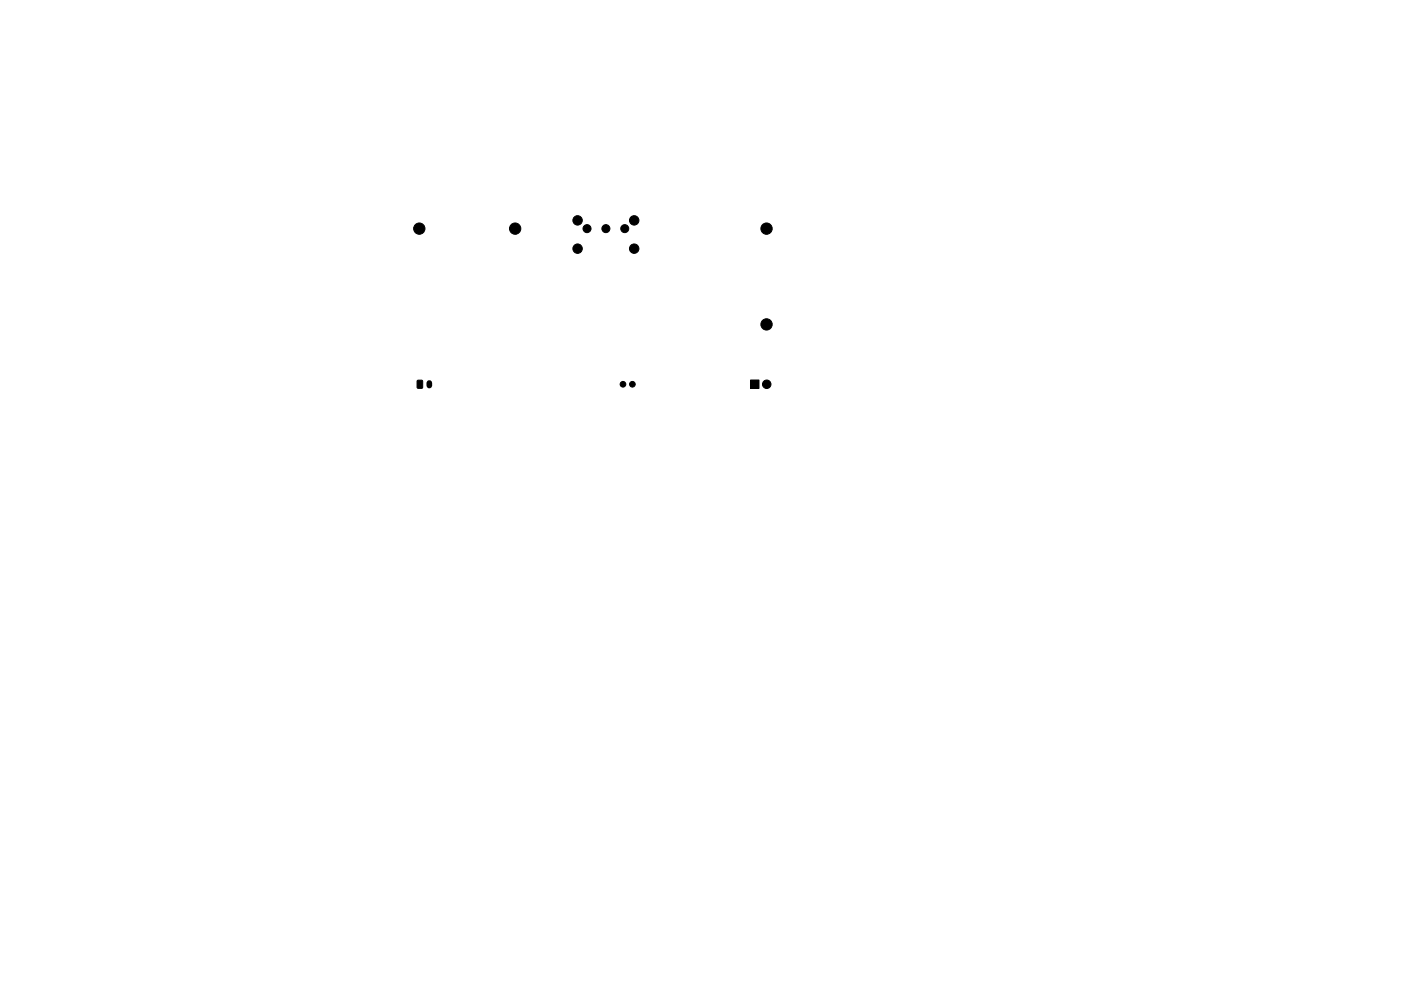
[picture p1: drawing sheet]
<svg xmlns="http://www.w3.org/2000/svg" width="297mm" height="210mm" viewBox="0 0 297 210" stroke-linecap="round" stroke-linejoin="round" font-family="sans-serif">
<g fill="#000" stroke="#000" stroke-width=".21">
<path d="M88.5 80.7h.9l.2 .1v1.4l-.1 .2h-.8l-.3-.2zM159.1 80.6h1.8v1.8h-1.8z"/>
<circle cx="88.9" cy="48.5" r="1.2"/>
<circle cx="109.2" cy="48.5" r="1.2"/>
<circle cx="122.5" cy="46.8" r="1"/>
<circle cx="122.5" cy="52.8" r="1"/>
<circle cx="124.5" cy="48.5" r=".85"/>
<circle cx="128.5" cy="48.5" r=".85"/>
<circle cx="132.5" cy="48.5" r=".85"/>
<circle cx="134.5" cy="46.8" r="1"/>
<circle cx="134.5" cy="52.8" r="1"/>
<circle cx="162.5" cy="48.5" r="1.2"/>
<circle cx="162.5" cy="68.8" r="1.2"/>
<circle cx="132.1" cy="81.5" r=".6"/>
<circle cx="134.1" cy="81.5" r=".6"/>
<circle cx="162.6" cy="81.5" r=".9"/>
</g>
<path d="M91 81.3v.5" fill="none" stroke="#000" stroke-width="1.2"/>
</svg>
